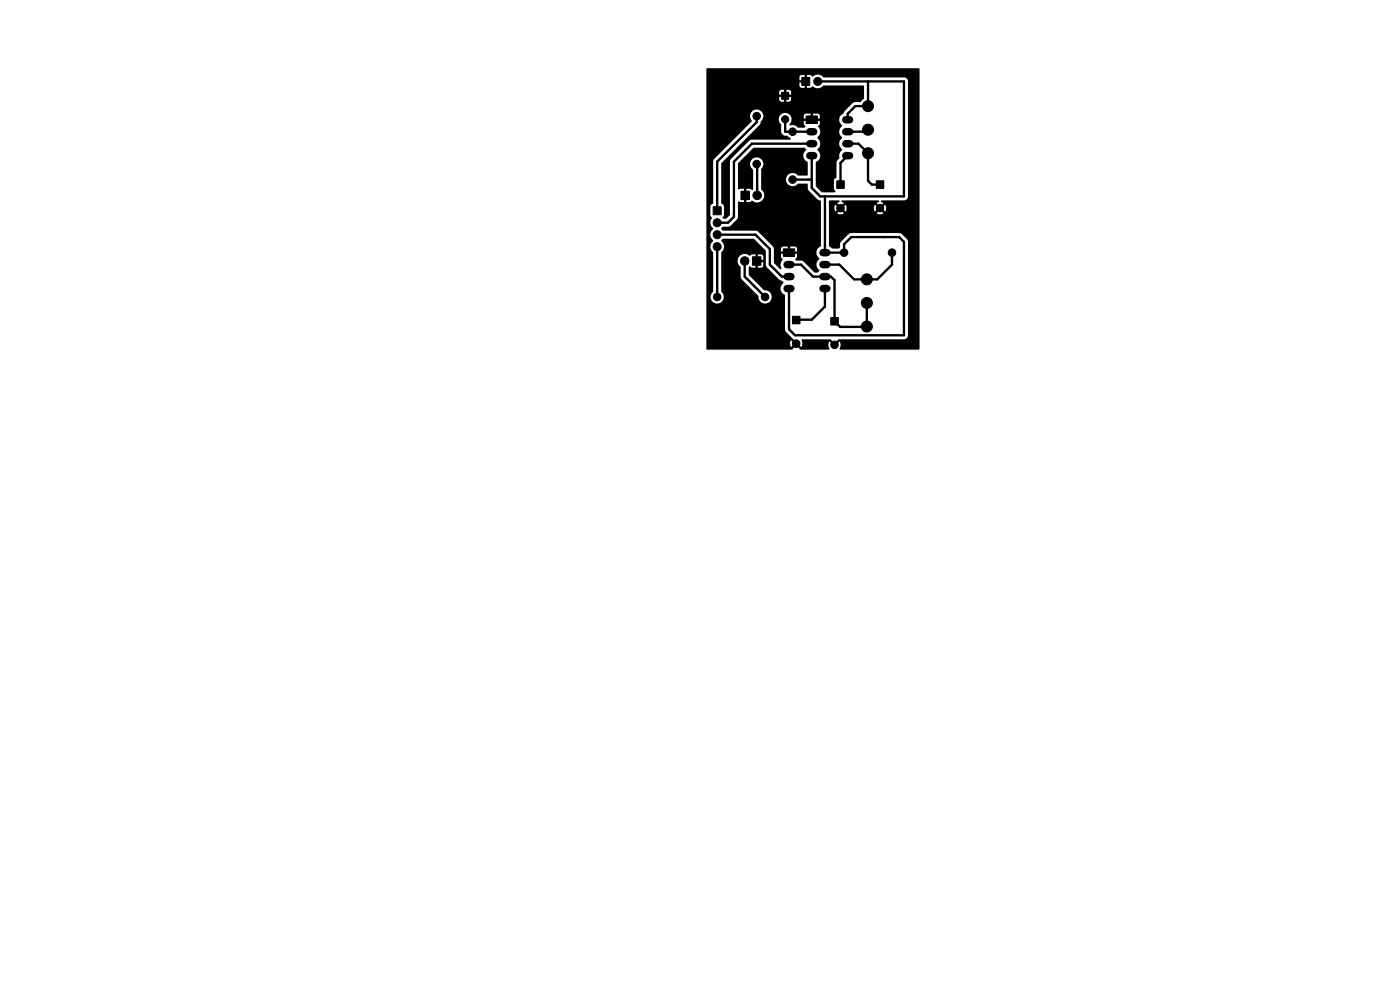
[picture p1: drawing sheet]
<svg xmlns="http://www.w3.org/2000/svg" width="297mm" height="210mm" viewBox="0 0 297 210" stroke-linecap="round" stroke-linejoin="round" font-family="sans-serif">
<g fill="#000" stroke="#000" stroke-width=".21">
<path d="M165.8 19.6h1.5v1.5h-1.5zM170.1 16.4h1.7v1.7h-1.7zM171 24.6h2.4v1.6h-2.4zM177.5 38.4h1.6v1.6h-1.6zM185.9 38.4h1.6v1.6h-1.6zM151.3 43.9h1.7v1.7h-1.7zM157.2 40.5h1.8v1.8h-1.8zM159.6 54.5h1.8v1.8h-1.8zM166.2 52.8h2.4v1.6h-2.4zM168.1 67.1h1.6v1.6h-1.6zM176.2 67.4h1.6v1.6h-1.6z"/>
<circle cx="173.5" cy="17.3" r=".85"/>
<circle cx="160.5" cy="24.6" r=".8"/>
<circle cx="160.5" cy="34.8" r=".8"/>
<circle cx="166.6" cy="25.3" r=".75"/>
<circle cx="168.1" cy="38.1" r=".8"/>
<circle cx="168.1" cy="27.9" r=".8"/>
<circle cx="184.2" cy="32.5" r="1.17"/>
<circle cx="184.2" cy="22.5" r="1.17"/>
<circle cx="184.2" cy="27.5" r="1.17"/>
<circle cx="152.1" cy="47.2" r=".85"/>
<circle cx="152.1" cy="49.8" r=".85"/>
<circle cx="152.1" cy="52.3" r=".85"/>
<circle cx="158" cy="55.4" r=".9"/>
<circle cx="160.6" cy="41.4" r=".9"/>
<circle cx="178.3" cy="44.2" r=".8"/>
<circle cx="179.1" cy="53.6" r=".8"/>
<circle cx="183.9" cy="59.3" r="1.17"/>
<circle cx="186.7" cy="44.2" r=".8"/>
<circle cx="189.2" cy="53.6" r=".8"/>
<circle cx="152.1" cy="63" r=".8"/>
<circle cx="162.3" cy="63" r=".8"/>
<circle cx="168.9" cy="72.9" r=".8"/>
<circle cx="177" cy="73.2" r=".8"/>
<circle cx="183.9" cy="69.3" r="1.17"/>
<circle cx="183.9" cy="64.3" r="1.17"/>
</g>
<g fill="none" stroke="#000" stroke-width="1.6">
<path d="M171.8 27.9h.8M171.8 30.5h.8M171.8 33h.8M179.4 27.9h.8M179.4 30.5h.8M179.4 33h.8M179.4 25.4h.8M167 56.1h.8M167 58.7h.8M174.6 56.1h.8M174.6 58.7h.8M174.6 53.6h.8"/>
<path d="M167 61.2h.8M174.6 61.2h.8"/>
</g>
<g fill="none" stroke="#000" stroke-width=".5">
<path d="M173.5 17.3h18.3v24.4h-17.8l-1.8-1.8v-6.9M184.1 17.3v5.2h-2.7l-1.6 1.6v1.3M160.5 24.6v1.3l-8.4 8.4v10.4M160.5 34.8l.1 6.6M166.6 25.3v2.6h5.6M168.1 38.1h4.1M172.2 30.5h-12.7l-3.8 3.8v11.7l-1.3 1.2h-2.3M179.8 30.5h2.3l2 2v5.9l.9 .8h1.7M179.8 33l-1.5 1.5v4.7M184.1 27.5l-.4 .4h-3.9M152.1 49.8h8.2l3 3v3.3l2.6 2.6h1.5M152.1 52.3v10.7"/>
<path d="M158 55.4v3.3l4.3 4.3M167.4 56.1h2.5l2.6 2.6h3.8l.7 .7v8.8l1.2 1.1h5.6l.1-5M175 41.7v11.9h4.1v-1.8l1.5-1.5h10.2l1 1v19.8h-23.1l-1.3-1.2v-8.7M189.2 53.6v2.5l-3.1 3.2h-4.9l-3.1-3.2h-3.1M175 61.2v3.8l-2.8 2.8-3.3 .1"/>
</g>
<path d="M149.9 14.5h45l.2 .1v59.5l-.2 .1h-16.6l-.2-.3a1.28 1.28 0 0 0 0-1.5l-.7 .7-.3-.3 .8-.8h14l.5-.3 .2-.5v-20l-.2-.4-1.1-1.2-.5-.2h-10.3l-.4 .2-1.7 1.7-.2 .4v.8l-.2 .2h-1.5l-.6-.6v-9.5l.2-.1 2 .1v.2l-.5 .3 .7 .7-.4 .3-.7-.7a1.28 1.28 0 0 0 0 1.5l.7-.7 .4 .4-.7 .6 .3 .2h.6l.5-.2-.6-.6 .3-.4 .7 .7a1.28 1.28 0 0 0 0-1.5l-.7 .7-.3-.3 .6-.7-.4-.2v-.4h7.8l.1 .3-.5 .3 .6 .7-.3 .3-.7-.7-.2 .5 .2 1 .7-.7 .3 .4-.6 .6a1.28 1.28 0 0 0 1.4 0l-.7-.6 .4-.4 .7 .7 .2-1-.2-.5-.7 .7-.4-.3 .7-.7-.5-.2 .1-.4h4.9l.5-.3 .2-.5-.1-24.8-.6-.5h-17.1a1.71 1.71 0 0 0-2.5-.2l-.4-.3h-.7v.9h-.5v-.9l-.9 .1-.2 .4v.6h.9v.5h-.9l.1 1 1 .1v-.9h.5v.9l.9-.1a.44 .44 0 0 1 .8 .1 1.78 1.78 0 0 0 1.9-.5l8.5 .1v2.7l-.8 .8h-1.1l-.5 .2-1.7 1.7-.2 .4a1.56 1.56 0 0 0-.3 2.7 1.6 1.6 0 0 0 0 2.5 1.6 1.6 0 0 0 0 2.5l-.1 .2a1.71 1.71 0 0 0-.6 1.7l-.5 .9-.1 3.2-.5 .5v1.8l.2 .4a.21 .21 0 0 1 .1 .2 .21 .21 0 0 1-.2 .2h-2.7l-1.2-1.3v-5.1a1.52 1.52 0 0 0 .3-2.6 1.6 1.6 0 0 0 0-2.6 1.64 1.64 0 0 0 .2-2.4l.3-.5v-.7h-1.4v-.4h1.4v-.8l-.4-.3h-1v1h-.5v-1h-1.1l-.2 .1-.2 1h1.4v.4h-1.4v.7l.4 .5-.2 .3h-1.3l-.7-.4-1.1-.1-.1-.2a1.4 1.4 0 0 0 .1-2 1.4 1.4 0 0 0-2.1 0 1.4 1.4 0 0 0 .2 2.1v1.5l.2 .4a1.33 1.33 0 0 0 1.2 .5l.6 .4v.3l-8.4 .1-4.3 4-.1 .5v11.3l-.8 .9h-.6a.39 .39 0 0 1 .1-.7v-2l-.6-.6v-8.5l8.2-8.1 .2-.7a1.43 1.43 0 0 0 .2-2.1 1.43 1.43 0 0 0-2.1-.1 1.43 1.43 0 0 0 0 2.1l-8.2 8.3v9.1l-.4 .3-.2 .4v1.9l.3 .4a1.83 1.83 0 0 0 .3 2.4 1.65 1.65 0 0 0 0 2.6 1.65 1.65 0 0 0 0 2.5v8.3a1.43 1.43 0 0 0-.1 2.1 1.43 1.43 0 0 0 2.1-.1 1.43 1.43 0 0 0-.3-2.1v-6.4h3.5a1.59 1.59 0 0 0 .6 1.2l.1 2.5 3.7 3.7a1.42 1.42 0 0 0 1.4 1.6 1.42 1.42 0 0 0 1.4-1.6 1.42 1.42 0 0 0-1.7-1.3l-3.2-3.3 .1-1.6 .2-.1 .4 .3h.8v-1.1h.5v1.1l1-.2 .1-1h-1v-.5h1v-.7l-.4-.4h-.7v1h-.5v-1h-.8a.44 .44 0 0 1-.7 .1 1.51 1.51 0 0 0-2.3 1.3h-3.5v-1.8a1.64 1.64 0 0 0 0-2.5l.4-.5 6.5 .1 2.6 2.5v3l.2 .5 2.6 2.6 .8 .5a.55 .55 0 0 1-.3 .7 1.62 1.62 0 0 0 .7 2.2v7.2l.2 .5 2.2 2.1-.4 .4-.7-.7-.1 .3-.1 .6 .2 .5 .7-.7 .4 .4-.8 .8h-18.2v-54.6h15.4v.6h.8v.5h-.8v.6l.3 .3 .7 .1v-.9h.5v.9l.8-.1 .2-.4v-.5h-.8v-.5h.8v-.8l-.4-.2h-.6v.8h-.5v-.8h-.7l-.3 .4h-15.4zM159.8 31.4l10.8-.1 .4 .5a1.51 1.51 0 0 0 .4 2.6l-.1 2.7-2 .1a1.43 1.43 0 0 0-2.1-.1 1.43 1.43 0 0 0 .1 2.2 1.43 1.43 0 0 0 2.1-.3h1.8l.4 1.4 1.8 1.9 .8 .4v9.4a1.58 1.58 0 0 0-.5 2.6 .55 .55 0 0 1-.3 .7 1.57 1.57 0 0 0 .4 2l-.3 .4h-.7l-2.5-2.4-1.3-.1a.33 .33 0 0 1-.3-.4 .33 .33 0 0 1 .3-.3l.1-.8h-1.4v-.5h1.4l-.2-.9-.2-.1h-1.1v1h-.5v-1h-1l-.4 .3v.7h1.4v.5h-1.4v.7l.3 .4v.2a1.6 1.6 0 0 0-.2 1.9l-.3 .1-1.3-1.3-.1-3.4-3.4-3.4-7.3-.1-.4-.3 .3-.5 1.5-.1 1.7-1.6 .1-3.5a.33 .33 0 0 1 .5-.1h.7v-1h.5v1h.8a.53 .53 0 0 1 .9 0 1.55 1.55 0 0 0 2-.7 1.55 1.55 0 0 0-.5-2v-4.3a1.43 1.43 0 0 0-.1-2.1 1.43 1.43 0 0 0-2.1 .3 1.43 1.43 0 0 0 .5 2.1v4.1l-.3 .1-.4-.2-.8-.1v1.1h-.5v-1.1h-.7a.33 .33 0 0 1-.5 0v-5.4zM170.1 72h6l.9 .8-.4 .3-.6-.7a1.56 1.56 0 0 0 0 1.6l-.2 .2h-6l-.8-.9 .3-.4 .7 .7a1.59 1.59 0 0 0 0-1.5z" fill="#000"/>
</svg>
